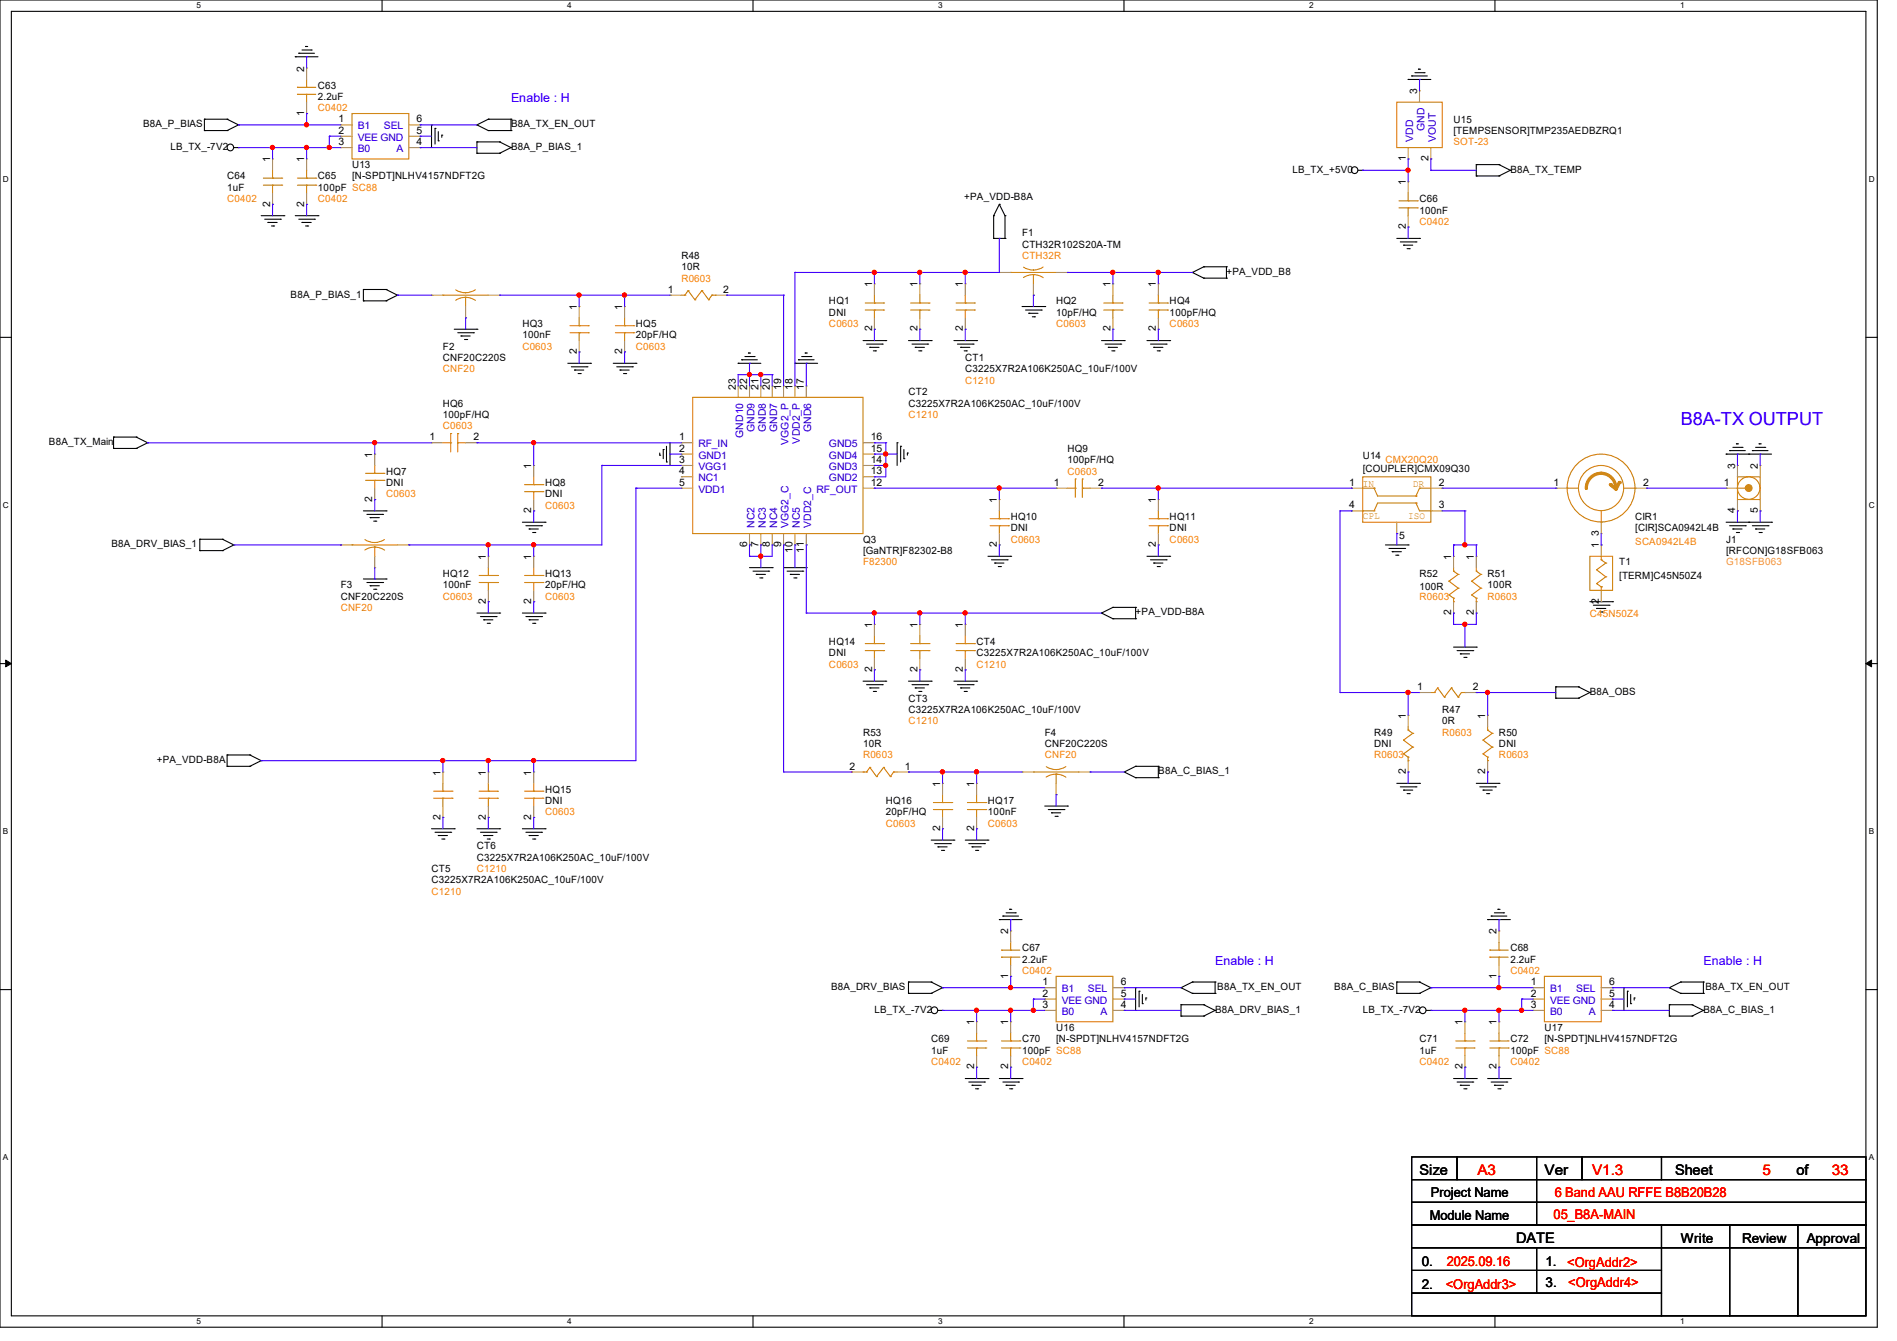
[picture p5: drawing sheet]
<svg xmlns="http://www.w3.org/2000/svg" width="297mm" height="210mm" viewBox="0 0 297 210" stroke-linecap="round" stroke-linejoin="round" font-family="sans-serif">
<defs><g id="words">
<text font-size="2.8" fill="#00f" x="263.1" y="66.5">B8A-TX OUTPUT</text>
<g font-size="2.3">
<text x="222.2" y="184">Size</text>
<text x="241.8" y="184">Ver</text>
<text x="262.3" y="184">Sheet</text>
<text x="281.3" y="184">of</text>
<text x="237.4" y="194.6">DATE</text>
</g>
<g font-size="2.3" fill="#f00">
<text x="231.3" y="184">A3</text>
<text x="249.3" y="184">V1.3</text>
<text x="275.9" y="184">5</text>
<text x="286.8" y="184">33</text>
</g>
<g font-size="2.1">
<text x="223.9" y="191.1">Module Name</text>
<text x="224" y="187.4">Project Name</text>
<text x="263.1" y="194.7">Write</text>
<text x="272.7" y="194.7">Review</text>
<text x="282.9" y="194.7">Approval</text>
<text x="222.6" y="198.2">0.</text>
<text x="222.6" y="201.8">2.</text>
<text x="242" y="198.2">1.</text>
<text x="242" y="201.6">3.</text>
</g>
<g font-size="2.1" fill="#f00">
<text x="243.2" y="191">05_B8A-MAIN</text>
<text x="243.4" y="187.4">6 Band AAU RFFE B8B20B28</text>
<text x="226.4" y="201.8">&lt;OrgAddr3&gt;</text>
<text x="226.5" y="198.2">2025.09.16</text>
<text x="245.4" y="198.4">&lt;OrgAddr2&gt;</text>
<text x="245.5" y="201.6">&lt;OrgAddr4&gt;</text>
</g>
<g font-size="1.9" fill="#00f">
<text x="80" y="16">Enable : H</text>
<text x="190.2" y="151.1">Enable : H</text>
<text x="266.7" y="151.1">Enable : H</text>
</g>
<g font-size="1.6">
<text x="47.6" y="11.2" transform="rotate(-90 47.6 11.2)">2</text>
<text x="49.8" y="13.9">C63</text>
<text x="49.8" y="15.7">2.2uF</text>
<text x="221.9" y="14.8" transform="rotate(-90 221.9 14.8)">3</text>
<text x="22.4" y="19.9">B8A_P_BIAS</text>
<text x="26.7" y="23.5">LB_TX_-7V2</text>
<text x="47.6" y="18.1" transform="rotate(-90 47.6 18.1)">1</text>
<text x="53" y="19.2">1</text>
<text x="53" y="21">2</text>
<text x="53" y="22.7">3</text>
<text x="65.2" y="22.7">4</text>
<text x="65.2" y="21">5</text>
<text x="65.2" y="19.2">6</text>
<text x="80" y="19.9">B8A_TX_EN_OUT</text>
<text x="80" y="23.5">B8A_P_BIAS_1</text>
<text x="227.6" y="19.2">U15</text>
<text x="227.6" y="21">[TEMPSENSOR]TMP235AEDBZRQ1</text>
<text x="35.6" y="28.1">C64</text>
<text x="35.6" y="29.9">1uF</text>
<text x="42.3" y="25.4" transform="rotate(-90 42.3 25.4)">1</text>
<text x="47.6" y="25.4" transform="rotate(-90 47.6 25.4)">1</text>
<text x="49.8" y="28.1">C65</text>
<text x="49.8" y="29.9">100pF SC88</text>
<text x="55.1" y="26.3">U13</text>
<text x="55.1" y="28.1">[N-SPDT]NLHV4157NDFT2G</text>
<text x="202.4" y="27.1">LB_TX_+5V0</text>
<text x="220.1" y="29" transform="rotate(-90 220.1 29)">1</text>
<text x="220.1" y="25.2" transform="rotate(-90 220.1 25.2)">1</text>
<text x="223.7" y="25.2" transform="rotate(-90 223.7 25.2)">2</text>
<text x="236.5" y="27.1">B8A_TX_TEMP</text>
<text x="42.3" y="32.3" transform="rotate(-90 42.3 32.3)">2</text>
<text x="47.6" y="32.3" transform="rotate(-90 47.6 32.3)">2</text>
<text x="151" y="31.3">+PA_VDD-B8A</text>
<text x="220.1" y="35.9" transform="rotate(-90 220.1 35.9)">2</text>
<text x="222.2" y="31.7">C66</text>
<text x="222.2" y="33.4">100nF</text>
<text x="106.7" y="40.6">R48</text>
<text x="160" y="37">F1</text>
<text x="160" y="38.8">CTH32R102S20A-TM</text>
<text x="45.5" y="46.6">B8A_P_BIAS_1</text>
<text x="104.6" y="45.8">1</text>
<text x="106.7" y="42.3">10R</text>
<text x="113.2" y="45.8">2</text>
<text x="129.8" y="47.7">HQ1</text>
<text x="136.5" y="45" transform="rotate(-90 136.5 45)">1</text>
<text x="143.6" y="45" transform="rotate(-90 143.6 45)">1</text>
<text x="150.8" y="45" transform="rotate(-90 150.8 45)">1</text>
<text x="165.4" y="47.7">HQ2</text>
<text x="173.9" y="45" transform="rotate(-90 173.9 45)">1</text>
<text x="181" y="45" transform="rotate(-90 181 45)">1</text>
<text x="183.1" y="47.7">HQ4</text>
<text x="192" y="43.1">+PA_VDD_B8</text>
<text x="81.8" y="51.2">HQ3</text>
<text x="81.8" y="53">100nF</text>
<text x="90.3" y="48.6" transform="rotate(-90 90.3 48.6)">1</text>
<text x="97.4" y="48.6" transform="rotate(-90 97.4 48.6)">1</text>
<text x="99.6" y="51.2">HQ5</text>
<text x="99.6" y="53">20pF/HQ</text>
<text x="129.8" y="49.4">DNI</text>
<text x="136.5" y="51.9" transform="rotate(-90 136.5 51.9)">2</text>
<text x="143.6" y="51.9" transform="rotate(-90 143.6 51.9)">2</text>
<text x="150.8" y="51.9" transform="rotate(-90 150.8 51.9)">2</text>
<text x="165.4" y="49.4">10pF/HQ</text>
<text x="173.9" y="51.9" transform="rotate(-90 173.9 51.9)">2</text>
<text x="181" y="51.9" transform="rotate(-90 181 51.9)">2</text>
<text x="183.1" y="49.4">100pF/HQ</text>
<text x="69.3" y="54.8">F2</text>
<text x="69.3" y="56.6">CNF20C220S</text>
<text x="90.3" y="55.5" transform="rotate(-90 90.3 55.5)">2</text>
<text x="97.4" y="55.5" transform="rotate(-90 97.4 55.5)">2</text>
<text x="151.1" y="56.6">CT1</text>
<text x="151.1" y="58.3">C3225X7R2A106K250AC_10uF/100V</text>
<text x="69.3" y="63.7">HQ6</text>
<text x="69.3" y="65.4">100pF/HQ</text>
<text x="115.2" y="61" transform="rotate(-90 115.2 61)">23</text>
<text x="117" y="61" transform="rotate(-90 117 61)">22</text>
<text x="118.7" y="61" transform="rotate(-90 118.7 61)">21</text>
<text x="120.5" y="61" transform="rotate(-90 120.5 61)">20</text>
<text x="122.3" y="61" transform="rotate(-90 122.3 61)">19</text>
<text x="124.1" y="61" transform="rotate(-90 124.1 61)">18</text>
<text x="125.9" y="61" transform="rotate(-90 125.9 61)">17</text>
<text x="142.2" y="61.9">CT2</text>
<text x="142.2" y="63.7">C3225X7R2A106K250AC_10uF/100V</text>
<text x="7.7" y="69.7">B8A_TX_Main</text>
<text x="58.3" y="71.7" transform="rotate(-90 58.3 71.7)">1</text>
<text x="67.2" y="69">1</text>
<text x="74.1" y="69">2</text>
<text x="106.3" y="69">1</text>
<text x="106.3" y="70.7">2</text>
<text x="136.4" y="70.7">15</text>
<text x="136.4" y="69">16</text>
<text x="167.1" y="70.8">HQ9</text>
<text x="213.4" y="71.8">U14</text>
<text x="60.5" y="74.3">HQ7</text>
<text x="60.5" y="76.1">DNI</text>
<text x="83.2" y="73.4" transform="rotate(-90 83.2 73.4)">1</text>
<text x="85.3" y="76.1">HQ8</text>
<text x="85.3" y="77.9">DNI</text>
<text x="106.3" y="72.5">3</text>
<text x="106.3" y="74.3">4</text>
<text x="106.3" y="76.1">5</text>
<text x="136.4" y="76.1">12</text>
<text x="136.4" y="74.3">13</text>
<text x="136.4" y="72.5">14</text>
<text x="165" y="76.1">1</text>
<text x="167.1" y="72.6">100pF/HQ</text>
<text x="171.9" y="76.1">2</text>
<text x="211.2" y="76.1">1</text>
<text x="213.4" y="74">[COUPLER]CMX09Q30</text>
<text x="225.3" y="76.1">2</text>
<text x="243.2" y="76.1">1</text>
<text x="257.3" y="76.1">2</text>
<text x="269.9" y="76.1">1</text>
<text x="271.7" y="73.4" transform="rotate(-90 271.7 73.4)">3</text>
<text x="275.2" y="73.4" transform="rotate(-90 275.2 73.4)">2</text>
<text x="58.3" y="78.6" transform="rotate(-90 58.3 78.6)">2</text>
<text x="83.2" y="80.3" transform="rotate(-90 83.2 80.3)">2</text>
<text x="156.1" y="78.8" transform="rotate(-90 156.1 78.8)">1</text>
<text x="158.2" y="81.4">HQ10</text>
<text x="158.2" y="83.2">DNI</text>
<text x="181" y="78.8" transform="rotate(-90 181 78.8)">1</text>
<text x="183.1" y="81.4">HQ11</text>
<text x="183.1" y="83.2">DNI</text>
<text x="211.2" y="79.6">4</text>
<text x="225.3" y="79.6">3</text>
<text x="250.3" y="83.9" transform="rotate(-90 250.3 83.9)">3</text>
<text x="256" y="81.4">CIR1</text>
<text x="256" y="83.2">[CIR]SCA0942L4B</text>
<text x="271.7" y="80.3" transform="rotate(-90 271.7 80.3)">4</text>
<text x="275.2" y="80.3" transform="rotate(-90 275.2 80.3)">5</text>
<text x="17.4" y="85.7">B8A_DRV_BIAS_1</text>
<text x="76.1" y="87.7" transform="rotate(-90 76.1 87.7)">1</text>
<text x="83.2" y="87.7" transform="rotate(-90 83.2 87.7)">1</text>
<text x="117" y="85.7" transform="rotate(-90 117 85.7)">6</text>
<text x="118.7" y="85.7" transform="rotate(-90 118.7 85.7)">7</text>
<text x="120.5" y="85.7" transform="rotate(-90 120.5 85.7)">8</text>
<text x="122.3" y="85.7" transform="rotate(-90 122.3 85.7)">9</text>
<text x="124.1" y="86.6" transform="rotate(-90 124.1 86.6)">10</text>
<text x="125.9" y="86.6" transform="rotate(-90 125.9 86.6)">11</text>
<text x="135.1" y="85">Q3</text>
<text x="135.1" y="86.8">[GaNTR]F82302-B8</text>
<text x="156.1" y="85.7" transform="rotate(-90 156.1 85.7)">2</text>
<text x="181" y="85.7" transform="rotate(-90 181 85.7)">2</text>
<text x="219.1" y="84.5">5</text>
<text x="227.2" y="87.7" transform="rotate(-90 227.2 87.7)">1</text>
<text x="230.8" y="87.7" transform="rotate(-90 230.8 87.7)">1</text>
<text x="250.3" y="85.9" transform="rotate(-90 250.3 85.9)">1</text>
<text x="253.5" y="88.6">T1</text>
<text x="270.3" y="85">J1</text>
<text x="270.3" y="86.8">[RFCON]G18SFB063</text>
<text x="53.3" y="92.1">F3</text>
<text x="53.3" y="93.9">CNF20C220S</text>
<text x="69.3" y="90.3">HQ12</text>
<text x="69.3" y="92.1">100nF</text>
<text x="76.1" y="94.6" transform="rotate(-90 76.1 94.6)">2</text>
<text x="83.2" y="94.6" transform="rotate(-90 83.2 94.6)">2</text>
<text x="85.3" y="90.3">HQ13</text>
<text x="85.3" y="92.1">20pF/HQ</text>
<text x="222.2" y="90.3">R52</text>
<text x="222.2" y="92.5">100R</text>
<text x="232.9" y="90.3">R51</text>
<text x="232.9" y="92.1">100R</text>
<text x="250.3" y="94.6" transform="rotate(-90 250.3 94.6)">2</text>
<text x="253.5" y="90.7">[TERM]C45N50Z4</text>
<text x="129.8" y="101">HQ14</text>
<text x="136.5" y="98.3" transform="rotate(-90 136.5 98.3)">1</text>
<text x="143.6" y="98.3" transform="rotate(-90 143.6 98.3)">1</text>
<text x="150.8" y="98.3" transform="rotate(-90 150.8 98.3)">1</text>
<text x="152.9" y="101">CT4</text>
<text x="177.8" y="96.4">+PA_VDD-B8A</text>
<text x="227.2" y="96.3" transform="rotate(-90 227.2 96.3)">2</text>
<text x="230.8" y="96.3" transform="rotate(-90 230.8 96.3)">2</text>
<text x="129.8" y="102.8">DNI</text>
<text x="136.5" y="105.2" transform="rotate(-90 136.5 105.2)">2</text>
<text x="143.6" y="105.2" transform="rotate(-90 143.6 105.2)">2</text>
<text x="150.8" y="105.2" transform="rotate(-90 150.8 105.2)">2</text>
<text x="152.9" y="102.8">C3225X7R2A106K250AC_10uF/100V</text>
<text x="142.2" y="109.9">CT3</text>
<text x="142.2" y="111.7">C3225X7R2A106K250AC_10uF/100V</text>
<text x="220.1" y="112.6" transform="rotate(-90 220.1 112.6)">1</text>
<text x="221.9" y="108.1">1</text>
<text x="225.8" y="111.7">R47</text>
<text x="225.8" y="113.5">0R</text>
<text x="230.6" y="108.1">2</text>
<text x="232.5" y="112.6" transform="rotate(-90 232.5 112.6)">1</text>
<text x="248.9" y="108.8">B8A_OBS</text>
<text x="24.6" y="119.5">+PA_VDD-B8A</text>
<text x="135.1" y="115.2">R53</text>
<text x="135.1" y="117">10R</text>
<text x="163.6" y="115.2">F4</text>
<text x="163.6" y="117">CNF20C220S</text>
<text x="215.1" y="115.2">R49</text>
<text x="215.1" y="117">DNI</text>
<text x="234.7" y="115.2">R50</text>
<text x="234.7" y="117">DNI</text>
<text x="69" y="121.5" transform="rotate(-90 69 121.5)">1</text>
<text x="76.1" y="121.5" transform="rotate(-90 76.1 121.5)">1</text>
<text x="83.2" y="121.5" transform="rotate(-90 83.2 121.5)">1</text>
<text x="85.3" y="124.1">HQ15</text>
<text x="85.3" y="125.9">DNI</text>
<text x="133" y="120.5">2</text>
<text x="138.7" y="125.9">HQ16</text>
<text x="141.7" y="120.5">1</text>
<text x="147.2" y="123.2" transform="rotate(-90 147.2 123.2)">1</text>
<text x="152.5" y="123.2" transform="rotate(-90 152.5 123.2)">1</text>
<text x="154.7" y="125.9">HQ17</text>
<text x="181.4" y="121.3">B8A_C_BIAS_1</text>
<text x="220.1" y="121.2" transform="rotate(-90 220.1 121.2)">2</text>
<text x="232.5" y="121.2" transform="rotate(-90 232.5 121.2)">2</text>
<text x="69" y="128.4" transform="rotate(-90 69 128.4)">2</text>
<text x="76.1" y="128.4" transform="rotate(-90 76.1 128.4)">2</text>
<text x="83.2" y="128.4" transform="rotate(-90 83.2 128.4)">2</text>
<text x="138.7" y="127.7">20pF/HQ</text>
<text x="147.2" y="130.1" transform="rotate(-90 147.2 130.1)">2</text>
<text x="152.5" y="130.1" transform="rotate(-90 152.5 130.1)">2</text>
<text x="154.7" y="127.7">100nF</text>
<text x="67.6" y="136.6">CT5</text>
<text x="74.7" y="133">CT6</text>
<text x="74.7" y="134.8">C3225X7R2A106K250AC_10uF/100V</text>
<text x="67.6" y="138.3">C3225X7R2A106K250AC_10uF/100V</text>
<text x="157.9" y="146.3" transform="rotate(-90 157.9 146.3)">2</text>
<text x="160" y="149">C67</text>
<text x="234.3" y="146.3" transform="rotate(-90 234.3 146.3)">2</text>
<text x="236.5" y="149">C68</text>
<text x="130.1" y="155.1">B8A_DRV_BIAS</text>
<text x="157.9" y="153.2" transform="rotate(-90 157.9 153.2)">1</text>
<text x="160" y="150.8">2.2uF</text>
<text x="163.2" y="154.3">1</text>
<text x="175.5" y="154.3">6</text>
<text x="190.6" y="155.1">B8A_TX_EN_OUT</text>
<text x="208.9" y="155.1">B8A_C_BIAS</text>
<text x="234.3" y="153.2" transform="rotate(-90 234.3 153.2)">1</text>
<text x="236.5" y="150.8">2.2uF</text>
<text x="239.7" y="154.3">1</text>
<text x="251.9" y="154.3">6</text>
<text x="267" y="155.1">B8A_TX_EN_OUT</text>
<text x="136.9" y="158.6">LB_TX_-7V2</text>
<text x="152.5" y="160.6" transform="rotate(-90 152.5 160.6)">1</text>
<text x="157.9" y="160.6" transform="rotate(-90 157.9 160.6)">1</text>
<text x="163.2" y="156.1">2</text>
<text x="163.2" y="157.9">3</text>
<text x="165.4" y="161.5">U16</text>
<text x="175.5" y="157.9">4</text>
<text x="175.5" y="156.1">5</text>
<text x="190.2" y="158.6">B8A_DRV_BIAS_1</text>
<text x="213.4" y="158.6">LB_TX_-7V2</text>
<text x="229" y="160.6" transform="rotate(-90 229 160.6)">1</text>
<text x="234.3" y="160.6" transform="rotate(-90 234.3 160.6)">1</text>
<text x="239.7" y="156.1">2</text>
<text x="239.7" y="157.9">3</text>
<text x="241.8" y="161.5">U17</text>
<text x="251.9" y="157.9">4</text>
<text x="251.9" y="156.1">5</text>
<text x="266.7" y="158.6">B8A_C_BIAS_1</text>
<text x="145.8" y="163.2">C69</text>
<text x="145.8" y="165">1uF</text>
<text x="152.5" y="167.5" transform="rotate(-90 152.5 167.5)">2</text>
<text x="157.9" y="167.5" transform="rotate(-90 157.9 167.5)">2</text>
<text x="160" y="163.2">C70</text>
<text x="160" y="165">100pF SC88</text>
<text x="165.4" y="163.2">[N-SPDT]NLHV4157NDFT2G</text>
<text x="222.2" y="163.2">C71</text>
<text x="222.2" y="165">1uF</text>
<text x="229" y="167.5" transform="rotate(-90 229 167.5)">2</text>
<text x="234.3" y="167.5" transform="rotate(-90 234.3 167.5)">2</text>
<text x="236.5" y="163.2">C72</text>
<text x="236.5" y="165">100pF SC88</text>
<text x="241.8" y="163.2">[N-SPDT]NLHV4157NDFT2G</text>
</g>
<g font-size="1.6" fill="#ff8000">
<text x="49.8" y="17.4">C0402</text>
<text x="227.6" y="22.8">SOT-23</text>
<text x="35.6" y="31.7">C0402</text>
<text x="49.8" y="31.7">C0402</text>
<text x="222.2" y="35.2">C0402</text>
<text x="160" y="40.6">CTH32R</text>
<text x="106.7" y="44.1">R0603</text>
<text x="129.8" y="51.2">C0603</text>
<text x="165.4" y="51.2">C0603</text>
<text x="183.1" y="51.2">C0603</text>
<text x="69.3" y="58.3">CNF20</text>
<text x="81.8" y="54.8">C0603</text>
<text x="99.6" y="54.8">C0603</text>
<text x="142.2" y="65.4">C1210</text>
<text x="151.1" y="60.1">C1210</text>
<text x="69.3" y="67.2">C0603</text>
<text x="60.5" y="77.9">C0603</text>
<text x="167.1" y="74.3">C0603</text>
<text x="216.9" y="72.6">CMX20Q20</text>
<text x="85.3" y="79.7">C0603</text>
<text x="135.1" y="88.6">F82300</text>
<text x="158.2" y="85">C0603</text>
<text x="183.1" y="85">C0603</text>
<text x="256" y="85.3">SCA0942L4B</text>
<text x="53.3" y="95.7">CNF20</text>
<text x="69.3" y="93.9">C0603</text>
<text x="85.3" y="93.9">C0603</text>
<text x="222.2" y="93.9">R0603</text>
<text x="232.9" y="93.9">R0603</text>
<text x="248.9" y="96.6">C45N50Z4</text>
<text x="129.8" y="104.6">C0603</text>
<text x="152.9" y="104.6">C1210</text>
<text x="142.2" y="113.5">C1210</text>
<text x="135.1" y="118.8">R0603</text>
<text x="163.6" y="118.8">CNF20</text>
<text x="215.1" y="118.8">R0603</text>
<text x="225.8" y="115.2">R0603</text>
<text x="234.7" y="118.8">R0603</text>
<text x="85.3" y="127.7">C0603</text>
<text x="138.7" y="129.5">C0603</text>
<text x="154.7" y="129.5">C0603</text>
<text x="74.7" y="136.6">C1210</text>
<text x="67.6" y="140.1">C1210</text>
<text x="160" y="152.6">C0402</text>
<text x="236.5" y="152.6">C0402</text>
<text x="145.8" y="166.8">C0402</text>
<text x="160" y="166.8">C0402</text>
<text x="222.2" y="166.8">C0402</text>
<text x="236.5" y="166.8">C0402</text>
</g>
<g font-size="1.6" fill="#00c">
<text x="56" y="20.3">B1</text>
<text x="56" y="22.1">VEE GND</text>
<text x="56" y="23.8">B0</text>
<text x="60.1" y="20.3">SEL</text>
<text x="62.1" y="23.8">A</text>
<text x="221.2" y="22.2" transform="rotate(-90 221.2 22.2)">VDD</text>
<text x="223" y="20.5" transform="rotate(-90 223 20.5)">GND</text>
<text x="224.8" y="22.2" transform="rotate(-90 224.8 22.2)">VOUT</text>
<text x="109.3" y="70.1">RF_IN</text>
<text x="109.3" y="71.8">GND1</text>
<text x="116.3" y="68.5" transform="rotate(-90 116.3 68.5)">GND10</text>
<text x="118.1" y="67.6" transform="rotate(-90 118.1 67.6)">GND9</text>
<text x="119.9" y="67.6" transform="rotate(-90 119.9 67.6)">GND8</text>
<text x="121.7" y="67.6" transform="rotate(-90 121.7 67.6)">GND7</text>
<text x="123.4" y="69.6" transform="rotate(-90 123.4 69.6)">VGG2_P</text>
<text x="125.2" y="69.5" transform="rotate(-90 125.2 69.5)">VDD2_P</text>
<text x="127" y="67.6" transform="rotate(-90 127 67.6)">GND6</text>
<text x="129.8" y="71.8">GND4</text>
<text x="129.8" y="70.1">GND5</text>
<text x="109.3" y="73.6">VGG1</text>
<text x="109.3" y="75.4">NC1</text>
<text x="109.3" y="77.2">VDD1</text>
<text x="127.8" y="77.2">RF_OUT</text>
<text x="129.8" y="75.4">GND2</text>
<text x="129.8" y="73.6">GND3</text>
<text x="118.1" y="82.7" transform="rotate(-90 118.1 82.7)">NC2</text>
<text x="119.9" y="82.7" transform="rotate(-90 119.9 82.7)">NC3</text>
<text x="121.7" y="82.7" transform="rotate(-90 121.7 82.7)">NC4</text>
<text x="123.4" y="82.7" transform="rotate(-90 123.4 82.7)">VGG2_C</text>
<text x="125.2" y="82.7" transform="rotate(-90 125.2 82.7)">NC5</text>
<text x="127" y="82.7" transform="rotate(-90 127 82.7)">VDD2_C</text>
<text x="166.2" y="155.4">B1</text>
<text x="170.3" y="155.4">SEL</text>
<text x="242.7" y="155.4">B1</text>
<text x="246.8" y="155.4">SEL</text>
<text x="166.2" y="157.2">VEE GND</text>
<text x="166.2" y="159">B0</text>
<text x="172.3" y="159">A</text>
<text x="242.7" y="157.2">VEE GND</text>
<text x="242.7" y="159">B0</text>
<text x="248.7" y="159">A</text>
</g>
<g font-size="1.6" fill="#cc8006">
<text x="213.4" y="76.2">IN</text>
<text x="221.2" y="76.2">DR</text>
<text x="213.4" y="81.2">CPL</text>
<text x="220.5" y="81.2">ISO</text>
</g>
<text font-size="1.6" fill="#ff8040" x="270.3" y="88.6">G18SFB063</text>
<g font-size="1.3">
<text x="30.8" y="1.3">5</text>
<text x="88.8" y="1.3">4</text>
<text x="146.9" y="1.3">3</text>
<text x="205" y="1.3">2</text>
<text x="263.1" y="1.3">1</text>
<text x=".5" y="28.4">D</text>
<text x="292.6" y="28.4">D</text>
<text x=".5" y="79.5">C</text>
<text x="292.6" y="79.5">C</text>
<text x=".5" y="130.6">B</text>
<text x="292.6" y="130.6">B</text>
<text x=".5" y="181.7">A</text>
<text x="292.6" y="181.7">A</text>
<text x="30.8" y="207.4">5</text>
<text x="88.8" y="207.4">4</text>
<text x="146.9" y="207.4">3</text>
<text x="205" y="207.4">2</text>
<text x="263.1" y="207.4">1</text>
</g>
</g></defs>
<path d="M0 0h293.9v207.9h-293.9zM1.8 1.8h290.3v204.3h-290.3z" fill="none" stroke="#000" stroke-width=".17"/>
<g fill="#fff">
<path d="M30.8 .2h.7v1.4h-.7z"/>
<path d="M30.8 206.2h.7v1.4h-.7z"/>
</g>
<path d="M59.8 0v1.8M59.8 206.1v1.8" fill="none" stroke="#000" stroke-width=".17"/>
<g fill="#fff">
<path d="M88.8 .2h.7v1.4h-.7z"/>
<path d="M88.8 206.2h.7v1.4h-.7z"/>
</g>
<path d="M117.9 0v1.8M117.9 206.1v1.8" fill="none" stroke="#000" stroke-width=".17"/>
<g fill="#fff">
<path d="M146.9 .2h.7v1.4h-.7z"/>
<path d="M146.9 206.2h.7v1.4h-.7z"/>
</g>
<path d="M176 0v1.8M176 206.1v1.8" fill="none" stroke="#000" stroke-width=".17"/>
<g fill="#fff">
<path d="M205 .2h.7v1.4h-.7z"/>
<path d="M205 206.2h.7v1.4h-.7z"/>
</g>
<path d="M234.1 0v1.8M234.1 206.1v1.8" fill="none" stroke="#000" stroke-width=".17"/>
<g fill="#fff">
<path d="M263.1 .2h.6v1.4h-.6z"/>
<path d="M263.1 206.2h.6v1.4h-.6z"/>
<path d="M.5 27.3h.9v1.4h-.9z"/>
<path d="M292.6 27.3h.9v1.4h-.9z"/>
<path d="M.5 78.4h.9v1.4h-.9z"/>
<path d="M292.6 78.4h.9v1.4h-.9z"/>
</g>
<path d="M0 52.8h1.8M292.1 52.8h1.8" fill="none" stroke="#000" stroke-width=".17"/>
<g fill="#fff">
<path d="M.5 129.5h.8v1.4h-.8z"/>
<path d="M292.6 129.5h.8v1.4h-.8z"/>
</g>
<path d="M0 103.9h1.8M292.1 103.9h1.8" fill="none" stroke="#000" stroke-width=".17"/>
<path d="M.9 103.4l.9 .5-.9 .5zM292.1 103.9l.9-.5v1z" fill="#000" stroke="#000" stroke-width=".16"/>
<g fill="#fff">
<path d="M.5 180.5h.8v1.4h-.8z"/>
<path d="M292.6 180.5h.8v1.4h-.8z"/>
</g>
<g fill="none" stroke="#000" stroke-width=".17">
<path d="M32 18.7h.1M32 18.7v1.7M32 18.7h3.6M35.6 18.7h.1M35.6 18.7l1.7 .9M37.3 19.6h.1M37.3 19.6l-1.7 .8M46.2 8.9h.1M46.2 8.9h3.6M46.8 8.3h.1M46.8 8.3h2.4M47.3 7.8h1.4"/>
<path d="M47.8 7.3h.1M47.8 7.3h.4M48.7 7.8h.1M67.6 19.6h.1M67.6 19.6v3.5M74.7 19.6h.1M74.7 19.6l1.8 .8M76.5 18.7h.1M76.5 18.7h3.5M76.5 18.7l-1.8 .9M80 18.7h.1M80 18.7v1.7"/>
<path d="M220.5 12.4h.1M220.5 12.4h3.5M221 11.9h.1M221 11.9h2.5M221.5 11.4h1.5M222.1 10.8h.1M222.1 10.8h.3M223 11.4h.1M32 20.4h.1M32 20.4h3.6M35.6 20.4h.1M36.6 23.1h.7"/>
<path d="M37.3 23.1h.1M40.9 33.8h3.5M41.4 34.3h2.5M42 34.8h.1M42 34.8h1.4M42.5 35.4h.3M42.8 35.4h.1M43.9 34.3h.1M44.4 33.8h.1M46.2 33.8h3.6M46.8 34.3h2.4M47.3 34.8h.1"/>
<path d="M47.3 34.8h1.4M47.8 35.4h.4M48.2 35.4h.1M49.2 34.3h.1M49.8 33.8h.1M68.1 20.1h.1M68.1 20.1v2.5M68.6 22.1h.1M68.6 20.6v1.5M69.2 21.2h.1M69.2 21.2v.3M74.7 24h.1"/>
<path d="M74.7 22.2h.1M74.7 22.2h3.5M74.7 24h3.5M74.7 22.2v1.8M76.5 20.4h.1M76.5 20.4h3.5M78.2 22.2h.1M78.2 24h.1M78.2 22.2l1.8 .9M80 20.4h.1M80 23.1h.1M80 23.1l-1.8 .9"/>
<path d="M155.6 33.8h.1M155.6 37.3h.1M155.6 33.8v3.5M155.6 37.3h1.8M156.5 32h.1M156.5 32l-.9 1.8M156.5 32l.9 1.8M157.4 33.8h.1M157.4 37.3h.1M157.4 33.8v3.5M212.6 26.7h.8M213.4 26.7h.1"/>
<path d="M218.7 37.3h3.5M219.2 37.9h2.5M219.8 38.4h.1M219.8 38.4h1.4M220.3 38.9h.3M220.6 38.9h.1M221.7 37.9h.1M222.2 37.3h.1M231.1 27.6h.1M231.1 25.8h.1M231.1 25.8h3.6M231.1 27.6h3.6"/>
<path d="M231.1 25.8v1.8M234.7 25.8h.1M234.7 27.6h.1M234.7 25.8l1.8 .9M236.5 26.7h.1M236.5 26.7l-1.8 .9M56.9 47.1h.1M56.9 45.3h.1M56.9 45.3h3.6M56.9 47.1h3.6M56.9 45.3v1.8M60.5 45.3h.1"/>
<path d="M60.5 47.1h.1M60.5 45.3l1.7 .9M62.2 46.2h.1M62.2 46.2l-1.7 .9M71.1 51.6h3.6M71.7 52.1h2.4M72.2 52.6h.1M72.2 52.6h1.4M72.7 53.2h.4M73.1 53.2h.1M74.1 52.1h.1M74.7 51.6h.1"/>
<path d="M88.9 56.9h3.6M89.5 57.4h2.4M90 58h.1M90 58h1.4M90.5 58.5h.3M90.8 58.5h.1M91.9 57.4h.1M92.5 56.9h.1M96 56.9h3.6M96.6 57.4h2.4M97.1 58h.1M97.1 58h1.4"/>
<path d="M97.6 58.5h.4M98 58.5h.1M99 57.4h.1M99.6 56.9h.1M115.6 56.9h.1M115.6 56.9h3.5M116.1 56.3h.1M116.1 56.3h2.5M116.6 55.8h1.5M117.2 55.3h.1M117.2 55.3h.3M118.1 55.8h.1"/>
<path d="M124.5 56.9h.1M124.5 56.9h3.5M125 56.3h.1M125 56.3h2.5M125.5 55.8h1.5M126.1 55.3h.1M126.1 55.3h.3M127 55.8h.1M135.1 53.3h3.6M135.7 53.9h2.4M136.2 54.4h.1M136.2 54.4h1.4"/>
<path d="M136.7 54.9h.4M137.1 54.9h.1M138.1 53.9h.1M138.7 53.3h.1M142.2 53.3h3.6M142.8 53.9h2.4M143.3 54.4h.1M143.3 54.4h1.4M143.8 54.9h.4M144.2 54.9h.1M145.2 53.9h.1M145.8 53.3h.1"/>
<path d="M149.4 53.3h3.5M149.9 53.9h2.5M150.4 54.4h.1M150.4 54.4h1.4M151 54.9h.3M151.3 54.9h.1M152.4 53.9h.1M152.9 53.3h.1M160 48h3.6M160.6 48.6h2.4M161.1 49.1h.1M161.1 49.1h1.4"/>
<path d="M161.6 49.6h.4M162 49.6h.1M163 48.6h.1M163.6 48h.1M172.5 53.3h3.5M173 53.9h2.5M173.5 54.4h.1M173.5 54.4h1.5M174.1 54.9h.3M174.4 54.9h.1M175.5 53.9h.1M176 53.3h.1"/>
<path d="M179.6 53.3h3.5M180.1 53.9h2.5M180.6 54.4h.1M180.6 54.4h1.5M181.2 54.9h.3M181.5 54.9h.1M182.6 53.9h.1M183.1 53.3h.1M186.7 42.7h.1M186.7 42.7l1.8 .9M188.5 43.6h.1M188.5 41.8h.1"/>
<path d="M188.5 43.6h3.5M188.5 41.8l-1.8 .9M188.5 41.8h3.5M192 41.8h.1M192 43.6h.1M192 41.8v1.8M17.8 70.2h.1M17.8 68.5h.1M17.8 68.5h3.5M17.8 70.2h3.5M17.8 68.5v1.7M21.3 68.5h.1"/>
<path d="M21.3 70.2h.1M21.3 68.5l1.8 .8M23.1 69.3h.1M23.1 69.3l-1.8 .9M103.3 71.3h.1M103.3 71v.3M103.8 70.4h.1M103.8 70.4v1.4M104.4 72.3h.1M104.4 69.9v2.4M104.9 72.9h.1M104.9 69.3v3.6"/>
<path d="M140.5 69.3h.1M140.5 69.3v3.6M141 69.9h.1M141 69.9v2.4M141.5 71.8h.1M141.5 70.4v1.4M142.1 71h.1M142.1 71v.3M270.3 71.1h.1M270.3 71.1h7.1M270.8 70.6h.1M270.8 70.6h2.5"/>
<path d="M271.3 70.1h1.5M271.9 69.5h.1M271.9 69.5h.3M272.8 70.1h.1M273.8 71.1h.1M274.4 70.6h.1M274.4 70.6h2.4M274.9 70.1h1.4M275.4 69.5h.1M275.4 69.5h.4M276.3 70.1h.1M31.3 86.2h.1"/>
<path d="M31.3 84.5h.1M31.3 84.5h3.5M31.3 86.2h3.5M31.3 84.5v1.7M34.8 84.5h.1M34.8 86.2h.1M34.8 84.5l1.8 .8M36.6 85.3h.1M36.6 85.3l-1.8 .9M56.9 80h3.6M56.9 90.7h3.6M57.4 80.6h2.5"/>
<path d="M57.4 91.2h2.5M58 81.1h.1M58 91.7h.1M58 81.1h1.4M58 91.7h1.4M58.5 81.6h.3M58.5 92.3h.3M58.8 81.6h.1M58.8 92.3h.1M59.9 80.6h.1M59.9 91.2h.1M60.5 80h.1"/>
<path d="M60.5 90.7h.1M74.7 96h3.5M75.2 96.6h2.5M75.7 97.1h.1M75.7 97.1h1.5M76.3 97.6h.3M76.6 97.6h.1M77.7 96.6h.1M78.2 96h.1M81.8 81.8h3.5M81.8 96h3.5M82.3 82.3h2.5"/>
<path d="M82.3 96.6h2.5M82.8 82.8h.1M82.8 97.1h.1M82.8 82.8h1.5M82.8 97.1h1.5M83.4 83.4h.3M83.4 97.6h.3M83.7 83.4h.1M83.7 97.6h.1M84.8 82.3h.1M84.8 96.6h.1M85.3 81.8h.1"/>
<path d="M85.3 96h.1M117.3 88.9h3.6M117.9 89.5h2.5M118.4 90h.1M118.4 90h1.4M119 90.5h.3M119.3 90.5h.1M120.4 89.5h.1M120.9 88.9h.1M122.7 88.9h3.5M123.2 89.5h2.5M123.7 90h.1"/>
<path d="M123.7 90h1.5M124.3 90.5h.3M124.6 90.5h.1M125.7 89.5h.1M126.2 88.9h.1M154.7 87.1h3.5M155.2 87.7h2.5M155.7 88.2h.1M155.7 88.2h1.5M156.3 88.7h.3M156.6 88.7h.1M157.7 87.7h.1"/>
<path d="M158.2 87.1h.1M172.5 96h.1M172.5 96l1.7 .9M174.2 96.9h.1M174.2 95.1h.1M174.2 96.9h3.6M174.2 95.1l-1.7 .9M174.2 95.1h3.6M177.8 95.1h.1M177.8 96.9h.1M177.8 95.1v1.8M179.6 87.1h3.5"/>
<path d="M180.1 87.7h2.5M180.6 88.2h.1M180.6 88.2h1.5M181.2 88.7h.3M181.5 88.7h.1M182.6 87.7h.1M183.1 87.1h.1M216.9 85.3h3.6M217.5 85.9h2.4M218 86.4h.1M218 86.4h1.4M218.5 87h.4"/>
<path d="M218.9 87h.1M219.9 85.9h.1M220.5 85.3h.1M248.9 94.2h3.6M249.5 94.8h2.4M250 95.3h.1M250 95.3h1.4M250.5 95.8h.4M250.9 95.8h.1M251.9 94.8h.1M252.5 94.2h.1M270.3 81.8h7.1"/>
<path d="M270.8 82.3h2.5M271.3 82.8h.1M271.3 82.8h1.5M271.9 83.4h.3M272.2 83.4h.1M273.3 82.3h.1M273.8 81.8h.1M274.4 82.3h2.4M274.9 82.8h.1M274.9 82.8h1.4M275.4 83.4h.4M275.8 83.4h.1"/>
<path d="M276.8 82.3h.1M277.4 81.8h.1M35.6 118.2h.1M35.6 118.2h3.5M35.6 118.2v1.8M39.1 118.2h.1M39.1 118.2l1.8 .9M40.9 119.1h.1M40.9 119.1l-1.8 .9M135.1 106.7h3.6M135.7 107.2h2.4M136.2 107.7h.1"/>
<path d="M136.2 107.7h1.4M136.7 108.3h.4M137.1 108.3h.1M138.1 107.2h.1M138.7 106.7h.1M142.2 106.7h3.6M142.8 107.2h2.4M143.3 107.7h.1M143.3 107.7h1.4M143.8 108.3h.4M144.2 108.3h.1M145.2 107.2h.1"/>
<path d="M145.8 106.7h.1M149.4 106.7h3.5M149.9 107.2h2.5M150.4 107.7h.1M150.4 107.7h1.4M151 108.3h.3M151.3 108.3h.1M152.4 107.2h.1M152.9 106.7h.1M227.6 101.3h3.5M228.1 101.9h2.5M228.6 102.4h.1"/>
<path d="M228.6 102.4h1.5M229.2 103h.3M229.5 103h.1M230.6 101.9h.1M231.1 101.3h.1M243.6 109.3h.1M243.6 107.6h.1M243.6 107.6h3.5M243.6 109.3h3.5M243.6 107.6v1.7M247.1 107.6h.1M247.1 109.3h.1"/>
<path d="M247.1 107.6l1.8 .9M248.9 108.5h.1M248.9 108.5l-1.8 .8M35.6 120h.1M35.6 120h3.5M39.1 120h.1M67.6 129.8h3.5M68.1 130.3h2.5M68.6 130.9h.1M68.6 130.9h1.5M69.2 131.4h.3M69.5 131.4h.1"/>
<path d="M70.6 130.3h.1M71.1 129.8h.1M74.7 129.8h3.5M75.2 130.3h2.5M75.7 130.9h.1M75.7 130.9h1.5M76.3 131.4h.3M76.6 131.4h.1M77.7 130.3h.1M78.2 129.8h.1M81.8 129.8h3.5M82.3 130.3h2.5"/>
<path d="M82.8 130.9h.1M82.8 130.9h1.5M83.4 131.4h.3M83.7 131.4h.1M84.8 130.3h.1M85.3 129.8h.1M145.8 131.6h3.6M146.3 132.1h2.5M146.9 132.6h.1M146.9 132.6h1.4M147.4 133.2h.3M147.7 133.2h.1"/>
<path d="M148.8 132.1h.1M149.4 131.6h.1M151.1 131.6h3.6M151.7 132.1h2.4M152.2 132.6h.1M152.2 132.6h1.4M152.7 133.2h.4M153.1 133.2h.1M154.1 132.1h.1M154.7 131.6h.1M163.6 126.2h3.5M164.1 126.8h2.5"/>
<path d="M164.6 127.3h.1M164.6 127.3h1.5M165.2 127.8h.3M165.5 127.8h.1M166.6 126.8h.1M167.1 126.2h.1M176 120.9h.1M176 120.9l1.8 .9M177.8 121.8h.1M177.8 120h.1M177.8 120h3.6M177.8 121.8h3.6"/>
<path d="M177.8 120l-1.8 .9M181.4 120h.1M181.4 121.8h.1M181.4 120v1.8M218.7 122.7h3.5M219.2 123.2h2.5M219.8 123.7h.1M219.8 123.7h1.4M220.3 124.3h.3M220.6 124.3h.1M221.7 123.2h.1M222.2 122.7h.1"/>
<path d="M231.1 122.7h3.6M231.7 123.2h2.4M232.2 123.7h.1M232.2 123.7h1.4M232.7 124.3h.4M233.1 124.3h.1M234.1 123.2h.1M234.7 122.7h.1M0 155h1.8M142.2 155.6h.1M142.2 153.8h.1M142.2 155.6h3.6"/>
<path d="M142.2 153.8v1.8M142.2 153.8h3.6M145.8 155.6h.1M145.8 153.8h.1M145.8 153.8l1.8 .9M146.9 158.2h.7M147.6 154.7h.1M147.6 158.2h.1M147.6 154.7l-1.8 .9M156.5 144h.1M156.5 144h3.5M157 143.5h.1"/>
<path d="M157 143.5h2.5M157.5 143h1.5M158.1 142.4h.1M158.1 142.4h.3M159 143h.1M177.8 154.7h.1M177.8 154.7v3.5M178.4 155.2h.1M178.4 155.2v2.5M178.9 157.2h.1M178.9 155.7v1.5M179.4 156.3h.1"/>
<path d="M179.4 156.3v.3M184.9 154.7h.1M184.9 159.1h.1M184.9 157.4h.1M184.9 154.7l1.8 .9M184.9 157.4h3.6M184.9 159.1h3.6M184.9 157.4v1.7M186.7 155.6h.1M186.7 153.8h.1M186.7 155.6h3.5M186.7 153.8h3.5"/>
<path d="M186.7 153.8l-1.8 .9M188.5 157.4h.1M188.5 159.1h.1M188.5 157.4l1.7 .8M190.2 153.8h.1M190.2 155.6h.1M190.2 158.2h.1M190.2 153.8v1.8M190.2 158.2l-1.7 .9M218.7 155.6h.1M218.7 153.8h.1M218.7 155.6h3.5"/>
<path d="M218.7 153.8h3.5M218.7 153.8v1.8M222.2 155.6h.1M222.2 153.8h.1M222.2 153.8l1.8 .9M223.3 158.2h.7M224 154.7h.1M224 158.2h.1M224 154.7l-1.8 .9M232.9 144h.1M232.9 144h3.6M233.5 143.5h.1"/>
<path d="M233.5 143.5h2.4M234 143h1.4M234.5 142.4h.1M234.5 142.4h.4M235.4 143h.1M254.3 154.7h.1M254.3 154.7v3.5M254.8 155.2h.1M254.8 155.2v2.5M255.3 157.2h.1M255.3 155.7v1.5M255.9 156.3h.1"/>
<path d="M255.9 156.3v.3M261.4 154.7h.1M261.4 159.1h.1M261.4 157.4h.1M261.4 154.7l1.7 .9M261.4 157.4h3.5M261.4 159.1h3.5M261.4 157.4v1.7M263.1 155.6h.1M263.1 153.8h.1M263.1 155.6h3.6M263.1 153.8h3.6"/>
<path d="M263.1 153.8l-1.7 .9M264.9 157.4h.1M264.9 159.1h.1M264.9 157.4l1.8 .8M266.7 153.8h.1M266.7 155.6h.1M266.7 158.2h.1M266.7 153.8v1.8M266.7 158.2l-1.8 .9M292.1 155h1.8M151.1 168.9h3.6M151.7 169.5h2.4"/>
<path d="M152.2 170h.1M152.2 170h1.4M152.7 170.5h.4M153.1 170.5h.1M154.1 169.5h.1M154.7 168.9h.1M156.5 168.9h3.5M157 169.5h2.5M157.5 170h.1M157.5 170h1.5M158.1 170.5h.3M158.4 170.5h.1"/>
<path d="M159.5 169.5h.1M160 168.9h.1M227.6 168.9h3.5M228.1 169.5h2.5M228.6 170h.1M228.6 170h1.5M229.2 170.5h.3M229.5 170.5h.1M230.6 169.5h.1M231.1 168.9h.1M232.9 168.9h3.6M233.5 169.5h2.4"/>
<path d="M234 170h.1M234 170h1.4M234.5 170.5h.4M234.9 170.5h.1M235.9 169.5h.1M236.5 168.9h.1M221 188.3h19.6v3.6h-19.6zM221 195.4h19.6v3.6h-19.6zM221 181.2h7.1v3.5h-7.1zM221 191.9h39.1v3.5h-39.1zM221 184.7h19.6v3.6h-19.6zM221 199h19.6v3.5h-19.6z"/>
<path d="M228.1 181.2h12.5v3.5h-12.5zM240.6 188.3h51.5v3.6h-51.5zM240.6 195.4h19.5v3.6h-19.5zM240.6 181.2h7.1v3.5h-7.1zM240.6 184.7h51.5v3.6h-51.5zM240.6 199h19.5v3.5h-19.5zM247.7 181.2h12.4v3.5h-12.4zM260.1 195.4h10.7v10.7h-10.7zM260.1 191.9h10.7v3.5h-10.7zM260.1 181.2h32v3.5h-32zM270.8 195.4h10.7v10.7h-10.7zM270.8 191.9h10.7v3.5h-10.7z"/>
<path d="M281.5 195.4h10.6v10.7h-10.6zM281.5 191.9h10.6v3.5h-10.6zM221 202.5h39.1v3.6h-39.1z"/>
<circle cx="36.1" cy="23.1" r=".52"/>
<circle cx="212.1" cy="26.6" r=".52"/>
<circle cx="146.3" cy="158.2" r=".52"/>
<circle cx="222.7" cy="158.2" r=".52"/>
</g>
<g fill="none" stroke="#cc8006" stroke-width=".17">
<path d="M46.6 13.7h.1M46.6 14.8h.1M46.6 13.7h2.8M46.6 14.8h2.8M48 14.8h.1M48 13.7h.1M48 12.4v1.3M48 14.8v1.2M218.7 16h7.1v7.1h-7.1zM41.2 29h2.9M41.2 27.9h2.9M42.7 27.9h.1"/>
<path d="M42.7 29h.1M42.7 26.7v1.2M42.7 29v1.2M44.1 29h.1M44.1 27.9h.1M46.6 29h2.8M46.6 27.9h2.8M48 27.9h.1M48 29h.1M48 26.7v1.2M48 29v1.2M49.4 29h.1"/>
<path d="M49.4 27.9h.1M219 32.6h2.9M219 31.5h2.9M220.5 31.5h.1M220.5 32.6h.1M220.5 30.2v1.3M220.5 32.6v1.2M221.9 32.6h.1M221.9 31.5h.1M69.3 46.2h.1M69.3 46.2h7.2M72.9 46.6h.1"/>
<path d="M72.9 46.6a2.79 2.79 0 0 0-1.6 .4M72.9 46.6a2.79 2.79 0 0 1 1.5 .4M72.9 46.6v1.4M74.4 45.4l-.7 .3-.8 .1-.8-.1-.7-.3M89.2 52.1h2.9M89.2 51h2.9M90.7 51h.1M90.7 52.1h.1M90.7 49.8v1.2M90.7 52.1v1.2M92.1 52.1h.1M92.1 51h.1"/>
<path d="M96.4 52.1h2.8M96.4 51h2.8M97.8 51h.1M97.8 52.1h.1M97.8 49.8v1.2M97.8 52.1v1.2M99.2 52.1h.1M99.2 51h.1M106.7 46.2h.5M107.2 46.2h.1M107.7 45.5h.1M107.7 45.5l-.5 .7"/>
<path d="M107.7 45.5l1.1 1.4M108.8 46.9h.1M109.9 45.5h.1M109.9 45.5l-1.1 1.4M109.9 45.5l1.1 1.4M111 46.9h.1M111.5 46.2h.1M111.5 46.2h.5M111.5 46.2l-.5 .7M112 46.2h.1M142.6 48.6h2.9M142.6 47.5h2.9"/>
<path d="M144 47.5h.1M144 48.6h.1M144 46.2v1.3M144 48.6v1.2M145.5 48.6h.1M145.5 47.5h.1M158.2 42.7h.1M158.2 42.7h7.2M161.8 43h.1M161.8 43a2.79 2.79 0 0 0-1.6 .5M161.8 43a2.79 2.79 0 0 1 1.5 .5M161.8 43v1.4"/>
<path d="M163.3 41.8l-.7 .4-.8 .1-.8-.1-.7-.4M172.8 48.6h2.9M172.8 47.5h2.9M174.2 47.5h.1M174.2 48.6h.1M174.2 46.2v1.3M174.2 48.6v1.2M175.7 48.6h.1M175.7 47.5h.1M69.3 69.3h1.3M70.6 69.3h.1M70.6 67.9h.1"/>
<path d="M70.6 67.9v2.9M71.7 67.9h.1M71.7 69.3h.1M71.7 67.9v2.9M71.7 69.3h1.2M82.1 77h2.9M82.1 75.9h2.9M83.6 75.9h.1M83.6 77h.1M83.6 74.7v1.2M83.6 77v1.2M85 77h.1"/>
<path d="M85 75.9h.1M108.5 62.2h26.6v21.4h-26.6zM167.1 76.5h1.3M168.4 76.5h.1M168.4 75h.1M168.4 75v2.9M169.5 75h.1M169.5 76.5h.1M169.5 76.5h1.2M169.5 75v2.9M213.4 74.7h10.6v7.1h-10.6zM213.4 76.5h1.7"/>
<path d="M215.1 76.5h.1M215.1 76.5l.6 1.2h6M221.7 77.7h.1M221.7 78.8h.1M221.7 78.8l.5 1.2h1.8M221.7 78.8h-6l-.6 1.2M222.2 76.5h.1M222.2 76.5h1.8M222.2 76.5l-.5 1.2M245.4 76.5h.1M245.4 76.5h1.7M254.3 76.5h1.7"/>
<path d="M256 76.5h.1M272 74.7h3.6v3.5h-3.6zM272 76.5h1.3M273.3 76.5h.1M55.1 85.3h.1M55.1 85.3h7.1M58.7 85.7h.1M58.7 85.7a2.79 2.79 0 0 0-1.6 .4M58.7 85.7a2.79 2.79 0 0 1 1.5 .5M58.7 85.7v1.4M60.2 84.5l-.7 .3-.8 .2-.8-.2-.8-.3M82.1 91.2h2.9"/>
<path d="M82.1 90.1h2.9M83.6 90.1h.1M83.6 91.2h.1M83.6 88.9v1.2M83.6 91.2v1.3M85 91.2h.1M85 90.1h.1M136.9 99.6v1.2M144 99.6v1.2M151.1 99.6v1.2M155 82.3h2.9M155 81.2h2.9"/>
<path d="M156.5 81.2h.1M156.5 82.3h.1M156.5 80v1.2M156.5 82.3v1.3M157.9 82.3h.1M157.9 81.2h.1M179.9 82.3h2.9M179.9 81.2h2.9M181.4 81.2h.1M181.4 82.3h.1M181.4 80v1.2M181.4 82.3v1.3"/>
<path d="M182.8 82.3h.1M182.8 81.2h.1M213.4 80h.1M213.4 80h1.7M215.1 80h.1M224 80h.1M226.9 91h.1M226.9 93.2h.1M226.9 91l1.4 1.1M226.9 93.2l.7 .5M227.6 89.5h.1M227.6 93.7h.1"/>
<path d="M227.6 94.2h.1M227.6 88.9v.6M227.6 93.7v.5M227.6 89.5l.7 .5M228.3 90h.1M228.3 92.1h.1M228.3 90l-1.4 1M228.3 92.1l-1.4 1.1M230.4 91h.1M230.4 93.2h.1M230.4 91l1.5 1.1M230.4 93.2l.7 .5"/>
<path d="M231.1 89.5h.1M231.1 93.7h.1M231.1 94.2h.1M231.1 88.9v.6M231.1 93.7v.5M231.1 89.5l.8 .5M231.9 90h.1M231.9 92.1h.1M231.9 90l-1.5 1M231.9 92.1l-1.5 1.1M250.7 81.8h.1M250.7 80v1.8"/>
<path d="M135.5 101.9h2.8M135.5 100.8h2.8M136.9 100.8h.1M136.9 101.9h.1M136.9 101.9v1.2M138.3 101.9h.1M138.3 100.8h.1M142.6 101.9h2.9M142.6 100.8h2.9M144 100.8h.1M144 101.9h.1M144 101.9v1.2"/>
<path d="M145.5 101.9h.1M145.5 100.8h.1M149.7 101.9h2.9M149.7 100.8h2.9M151.1 100.8h.1M151.1 101.9h.1M151.1 101.9v1.2M152.6 101.9h.1M152.6 100.8h.1M219.8 115.9h.1M219.8 118.1h.1M219.8 115.9l1.4 1.1"/>
<path d="M219.8 118.1l.7 .5M220.5 114.3h.1M220.5 118.6h.1M220.5 119.1h.1M220.5 113.8v.5M220.5 118.6v.5M220.5 114.3l.7 .6M221.2 114.9h.1M221.2 117h.1M221.2 114.9l-1.4 1M221.2 117l-1.4 1.1M224 108.5h.6"/>
<path d="M224.6 108.5h.1M225.1 107.7h.1M225.1 107.7l-.5 .8M225.1 107.7l1 1.5M226.1 109.2h.1M227.2 107.7h.1M227.2 107.7l-1.1 1.5M227.2 107.7l1.1 1.5M228.3 109.2h.1M228.8 108.5h.1M228.8 108.5h.6M228.8 108.5l-.5 .7"/>
<path d="M229.4 108.5h.1M75 125h2.9M75 123.9h2.9M76.5 123.9h.1M76.5 125h.1M76.5 122.7v1.2M76.5 125v1.2M77.9 125h.1M77.9 123.9h.1M82.1 125h2.9M82.1 123.9h2.9M83.6 123.9h.1"/>
<path d="M83.6 125h.1M83.6 122.7v1.2M83.6 125v1.2M85 125h.1M85 123.9h.1M135.1 120.9h.1M135.1 120.9h.6M135.7 120.9h.1M136.2 120.2h.1M136.2 120.2l1 1.4M136.2 120.2l-.5 .7M137.2 121.6h.1"/>
<path d="M138.3 120.2h.1M138.3 120.2l1.1 1.4M138.3 120.2l-1.1 1.4M139.4 121.6h.1M139.9 120.9h.1M139.9 120.9h.6M139.9 120.9l-.5 .7M146.1 126.8h2.9M146.1 125.7h2.9M147.6 125.7h.1M147.6 126.8h.1M147.6 124.5v1.2"/>
<path d="M147.6 126.8v1.2M149 126.8h.1M149 125.7h.1M161.8 120.9h.1M161.8 120.9h7.1M165.4 121.2h.1M165.4 121.2h-.1a2.79 2.79 0 0 0-1.5 .5M165.4 121.2a2.79 2.79 0 0 1 1.5 .5M165.4 121.2v1.5M166.9 120.1l-.8 .3-.7 .1-.9-.1-.7-.3M156.8 148.8h.1M156.8 149.9h.1"/>
<path d="M156.8 148.8h2.9M156.8 149.9h2.9M158.2 149.9h.1M158.2 148.8h.1M158.2 147.6v1.2M158.2 149.9v1.2M165.4 152.9h8.8v7.1h-8.8zM233.3 148.8h.1M233.3 149.9h.1M233.3 148.8h2.8M233.3 149.9h2.8M234.7 149.9h.1"/>
<path d="M234.7 148.8h.1M234.7 147.6v1.2M234.7 149.9v1.2M241.8 152.9h8.9v7.1h-8.9zM151.5 164.1h2.8M151.5 163h2.8M152.9 163h.1M152.9 164.1h.1M152.9 161.8v1.2M152.9 164.1v1.3M154.3 164.1h.1M154.3 163h.1"/>
<path d="M227.9 164.1h2.9M227.9 163h2.9M229.4 163h.1M229.4 164.1h.1M229.4 161.8v1.2M229.4 164.1v1.3M230.8 164.1h.1M230.8 163h.1M233.3 164.1h2.8M233.3 163h2.8M234.7 163h.1M234.7 164.1h.1"/>
<path d="M234.7 161.8v1.2M234.7 164.1v1.3M236.1 164.1h.1M236.1 163h.1"/>
<circle cx="273.8" cy="76.4" r="1.76"/>
</g>
<g fill="none" stroke="#a84" stroke-width=".17">
<path d="M48 17.8h.1M48 10.7h.1M48 10.7v1.7M48 16v1.8M222.2 14.2h.1M222.2 14.2v1.8M42.7 24.9h.1M42.7 32h.1M42.7 24.9v1.8M42.7 30.2v1.8M48 24.9h.1M48 32h.1"/>
<path d="M48 24.9v1.8M48 30.2v1.8M220.5 28.4h.1M220.5 35.6h.1M220.5 24.9h.1M220.5 23.1v1.8M220.5 28.4v1.8M220.5 33.8v1.8M224 24.9h.1M224 23.1v1.8M67.6 46.2h.1M67.6 46.2h1.7"/>
<path d="M72.9 49.8h.1M72.9 48v1.8M76.5 46.2h1.7M78.2 46.2h.1M90.7 48h.1M90.7 55.1h.1M90.7 48v1.8M90.7 53.3v1.8M97.8 48h.1M97.8 55.1h.1M97.8 48v1.8M97.8 53.3v1.8"/>
<path d="M104.9 46.2h.1M104.9 46.2h1.8M112 46.2h1.8M113.8 46.2h.1M144 44.4h.1M144 51.6h.1M144 44.4v1.8M144 49.8v1.8M156.5 42.7h.1M156.5 42.7h1.7M161.8 46.2h.1M161.8 44.4v1.8"/>
<path d="M165.4 42.7h1.7M167.1 42.7h.1M174.2 44.4h.1M174.2 51.6h.1M174.2 44.4v1.8M174.2 49.8v1.8M67.6 69.3h.1M67.6 69.3h1.7M72.9 69.3h1.8M74.7 69.3h.1M83.6 72.9h.1M83.6 72.9v1.8"/>
<path d="M83.6 78.2v1.8M106.7 69.3h.1M106.7 71.1h.1M106.7 72.9h.1M106.7 74.7h.1M106.7 76.5h.1M106.7 76.5h1.8M106.7 69.3h1.8M106.7 71.1h1.8M106.7 72.9h1.8M106.7 74.7h1.8M115.6 60.5h.1"/>
<path d="M115.6 60.5v1.7M117.3 60.5h.1M117.3 60.5v1.7M119.1 60.5h.1M119.1 60.5v1.7M120.9 60.5h.1M120.9 60.5v1.7M122.7 60.5h.1M122.7 60.5v1.7M124.5 60.5h.1M124.5 60.5v1.7M126.2 60.5h.1"/>
<path d="M126.2 60.5v1.7M135.1 76.5h1.8M135.1 69.3h1.8M135.1 71.1h1.8M135.1 72.9h1.8M135.1 74.7h1.8M136.9 76.5h.1M136.9 74.7h.1M136.9 72.9h.1M136.9 71.1h.1M136.9 69.3h.1M156.5 78.2h.1"/>
<path d="M156.5 78.2v1.8M165.4 76.5h.1M165.4 76.5h1.7M170.7 76.5h1.8M172.5 76.5h.1M181.4 78.2h.1M181.4 78.2v1.8M211.6 76.5h.1M211.6 76.5h1.8M224 76.5h1.8M225.8 76.5h.1M270.3 76.5h.1"/>
<path d="M270.3 76.5h1.7M272 72.9h.1M272 72.9v1.8M272 78.2v1.8M275.6 72.9h.1M275.6 72.9v1.8M275.6 78.2v1.8M53.3 85.3h.1M53.3 85.3h1.8M58.7 88.9h.1M58.7 87.1v1.8M62.2 85.3h1.8"/>
<path d="M64 85.3h.1M83.6 87.1h.1M83.6 94.2h.1M83.6 80h.1M83.6 87.1v1.8M83.6 92.5v1.7M117.3 85.3h.1M117.3 83.6v1.7M119.1 85.3h.1M119.1 83.6v1.7M120.9 85.3h.1M120.9 83.6v1.7"/>
<path d="M122.7 85.3h.1M122.7 83.6v1.7M124.5 85.3h.1M124.5 83.6v1.7M126.2 85.3h.1M126.2 83.6v1.7M136.9 97.8h.1M136.9 97.8v1.8M144 97.8h.1M144 97.8v1.8M151.1 97.8h.1M151.1 97.8v1.8"/>
<path d="M156.5 85.3h.1M156.5 83.6v1.7M181.4 85.3h.1M181.4 83.6v1.7M211.6 80h.1M211.6 80h1.8M218.7 83.6h.1M218.7 81.8v1.8M224 80h1.8M225.8 80h.1M227.6 87.1h.1M227.6 96h.1"/>
<path d="M227.6 87.1v1.8M227.6 94.2v1.8M231.1 87.1h.1M231.1 96h.1M231.1 87.1v1.8M231.1 94.2v1.8M272 80h.1M275.6 80h.1M136.9 104.9h.1M136.9 103.1v1.8M144 104.9h.1M144 103.1v1.8"/>
<path d="M151.1 104.9h.1M151.1 103.1v1.8M220.5 112h.1M220.5 112v1.8M220.5 119.1v1.8M222.2 108.5h.1M222.2 108.5h1.8M229.4 108.5h1.7M231.1 108.5h.1M76.5 120.9h.1M76.5 128h.1M76.5 120.9v1.8"/>
<path d="M76.5 126.2v1.8M83.6 120.9h.1M83.6 128h.1M83.6 120.9v1.8M83.6 126.2v1.8M133.3 120.9h.1M133.3 120.9h1.8M140.5 120.9h1.7M142.2 120.9h.1M147.6 122.7h.1M147.6 129.8h.1M147.6 122.7v1.8"/>
<path d="M147.6 128v1.8M160 120.9h.1M160 120.9h1.8M165.4 124.5h.1M165.4 122.7v1.8M168.9 120.9h1.8M170.7 120.9h.1M220.5 120.9h.1M158.2 152.9h.1M158.2 145.8h.1M158.2 145.8v1.8M158.2 151.1v1.8"/>
<path d="M163.6 154.7h.1M163.6 156.5h.1M163.6 158.2h.1M163.6 154.7h1.8M163.6 156.5h1.8M163.6 158.2h1.8M174.2 154.7h1.8M174.2 156.5h1.8M174.2 158.2h1.8M176 158.2h.1M176 156.5h.1M176 154.7h.1"/>
<path d="M234.7 152.9h.1M234.7 145.8h.1M234.7 145.8v1.8M234.7 151.1v1.8M240 154.7h.1M240 156.5h.1M240 158.2h.1M240 154.7h1.8M240 156.5h1.8M240 158.2h1.8M250.7 154.7h1.8M250.7 156.5h1.8"/>
<path d="M250.7 158.2h1.8M252.5 158.2h.1M252.5 156.5h.1M252.5 154.7h.1M152.9 160h.1M152.9 167.1h.1M152.9 160v1.8M152.9 165.4v1.7M229.4 160h.1M229.4 167.1h.1M229.4 160v1.8M229.4 165.4v1.7"/>
<path d="M234.7 160h.1M234.7 167.1h.1M234.7 160v1.8M234.7 165.4v1.7"/>
</g>
<circle cx="273.8" cy="76.4" r=".53" fill="#cc8006" stroke="#cc8006" stroke-width=".17"/>
<path d="M253.5 75.6l-.5 1" fill="none" stroke="#cc8006" stroke-width=".51"/>
<circle cx="253.5" cy="75.6" r=".25" fill="#cc8006"/>
<path d="M252.1 75.9l.9 .7" fill="none" stroke="#cc8006" stroke-width=".51"/>
<circle cx="252.1" cy="75.9" r=".25" fill="#cc8006"/>
<path d="M253 76.5a2.31 2.31 0 0 0-2.3-2.4 2.31 2.31 0 0 0-2.3 2.4" fill="none" stroke="#cc8006" stroke-width=".51"/>
<g fill="none" stroke="#cc8006" stroke-width=".17">
<path d="M55.1 17.8h8.9v7.1h-8.9zM135.5 48.6h2.8M135.5 47.5h2.8M136.9 47.5h.1M136.9 48.6h.1M136.9 46.2v1.3M136.9 48.6v1.2M138.3 48.6h.1M138.3 47.5h.1M149.7 48.6h2.9M149.7 47.5h2.9M151.1 47.5h.1"/>
<path d="M151.1 48.6h.1M151.1 46.2v1.3M151.1 48.6v1.2M152.6 48.6h.1M152.6 47.5h.1M179.9 48.6h2.9M179.9 47.5h2.9M181.4 47.5h.1M181.4 48.6h.1M181.4 46.2v1.3M181.4 48.6v1.2M182.8 48.6h.1"/>
<path d="M182.8 47.5h.1M57.2 75.2h2.9M57.2 74.1h2.9M58.7 74.1h.1M58.7 75.2h.1M58.7 72.9v1.2M58.7 75.2v1.3M60.1 75.2h.1M60.1 74.1h.1M75 91.2h2.9M75 90.1h2.9M76.5 90.1h.1"/>
<path d="M76.5 91.2h.1M76.5 88.9v1.2M76.5 91.2v1.3M77.9 91.2h.1M77.9 90.1h.1M248.9 87.1h3.6v5.4h-3.6zM250 89.2h.1M250 91.4h.1M250 91.4l.7 .5M250 89.2l1.4 1.1M250.7 91.9h.1M250.7 87.7h.1"/>
<path d="M250.7 87.7l.7 .5M250.7 87.1v.6M250.7 91.9v.6M251.4 88.2h.1M251.4 90.3h.1M251.4 88.2l-1.4 1M251.4 90.3l-1.4 1.1M232.2 115.9h.1M232.2 118.1h.1M232.2 115.9l1.4 1.1M232.2 118.1l.7 .5M232.9 114.3h.1"/>
<path d="M232.9 118.6h.1M232.9 119.1h.1M232.9 113.8v.5M232.9 118.6v.5M232.9 114.3l.7 .6M233.6 114.9h.1M233.6 117h.1M233.6 114.9l-1.4 1M233.6 117l-1.4 1.1M67.9 125h2.9M67.9 123.9h2.9M69.3 123.9h.1"/>
<path d="M69.3 125h.1M69.3 122.7v1.2M69.3 125v1.2M70.8 125h.1M70.8 123.9h.1M151.5 126.8h2.8M151.5 125.7h2.8M152.9 125.7h.1M152.9 126.8h.1M152.9 124.5v1.2M152.9 126.8v1.2M154.3 126.8h.1"/>
<path d="M154.3 125.7h.1M156.8 164.1h2.9M156.8 163h2.9M158.2 163h.1M158.2 164.1h.1M158.2 161.8v1.2M158.2 164.1v1.3M159.7 164.1h.1M159.7 163h.1"/>
<circle cx="250.7" cy="76.4" r="3.5"/>
<circle cx="250.7" cy="76.4" r="5.3"/>
</g>
<g fill="none" stroke="#a84" stroke-width=".17">
<path d="M53.3 19.6h.1M53.3 19.6h1.8M64 19.6h1.8M65.8 19.6h.1M53.3 21.3h.1M53.3 23.1h.1M53.3 21.3h1.8M53.3 23.1h1.8M64 21.3h1.8M64 23.1h1.8M65.8 23.1h.1M65.8 21.3h.1"/>
<path d="M136.9 44.4h.1M136.9 51.6h.1M136.9 44.4v1.8M136.9 49.8v1.8M151.1 44.4h.1M151.1 51.6h.1M151.1 44.4v1.8M151.1 49.8v1.8M181.4 44.4h.1M181.4 51.6h.1M181.4 44.4v1.8M181.4 49.8v1.8"/>
<path d="M58.7 71.1h.1M58.7 78.2h.1M58.7 71.1v1.8M58.7 76.5v1.7M243.6 76.5h.1M243.6 76.5h1.8M256 76.5h1.8M257.8 76.5h.1M76.5 87.1h.1M76.5 94.2h.1M76.5 87.1v1.8M76.5 92.5v1.7"/>
<path d="M250.7 83.6h.1M250.7 85.3h.1M250.7 94.2h.1M250.7 81.8v1.8M250.7 85.3v1.8M250.7 92.5v1.7M232.9 112h.1M232.9 112v1.8M232.9 119.1v1.8M69.3 120.9h.1M69.3 128h.1M69.3 120.9v1.8"/>
<path d="M69.3 126.2v1.8M152.9 122.7h.1M152.9 129.8h.1M152.9 122.7v1.8M152.9 128v1.8M232.9 120.9h.1M158.2 160h.1M158.2 167.1h.1M158.2 160v1.8M158.2 165.4v1.7"/>
</g>
<g fill="none" stroke="#4200ff" stroke-width=".17">
<path d="M37.3 19.6h.1M37.3 19.6h16M48 8.9h.1M48 17.8h.1M48 19.6h.1M48 8.9v1.8M48 17.8v1.8M65.8 19.6h.1M65.8 19.6h8.9M222.2 12.4h.1M222.2 12.4v1.8M37.3 23.1h.1"/>
<path d="M37.3 23.1h16M42.7 23.1h.1M42.7 32h.1M42.7 23.1v1.8M42.7 32v1.8M48 23.1h.1M48 32h.1M48 23.1v1.8M48 32v1.8M51.6 21.3h.1M51.6 23.1h.1M51.6 21.3h1.7"/>
<path d="M51.6 21.3v1.8M65.8 21.3h.1M65.8 23.1h.1M65.8 21.3h1.8M65.8 23.1h8.9M156.5 37.3h.1M156.5 37.3v5.4h-32M213.4 26.7h.1M213.4 26.7h7.1M220.5 24.9h.1M220.5 26.7h.1M220.5 35.6h.1"/>
<path d="M220.5 24.9v3.5M220.5 35.6v1.7M224 24.9h.1M224 26.7h.1M224 24.9v1.8M224 26.7h7.1M62.2 46.2h.1M62.2 46.2h5.4M72.9 49.8h.1M72.9 49.8v1.8M78.2 46.2h.1M78.2 46.2h26.7"/>
<path d="M90.7 46.2h.1M90.7 55.1h.1M90.7 46.2v1.8M90.7 55.1v1.8M97.8 46.2h.1M97.8 55.1h.1M97.8 46.2v1.8M97.8 55.1v1.8M113.8 46.2h.1M113.8 46.2h8.9M115.6 58.7h.1M115.6 58.7h5.3"/>
<path d="M115.6 58.7v1.8M117.3 56.9h.1M117.3 58.7h.1M117.3 56.9v3.6M119.1 58.7h.1M119.1 58.7v1.8M120.9 58.7h.1M120.9 58.7v1.8M122.7 46.2h.1M122.7 46.2v14.3M124.5 42.7h.1M124.5 42.7v17.8"/>
<path d="M126.2 56.9h.1M126.2 56.9v3.6M136.9 42.7h.1M136.9 51.6h.1M136.9 42.7v1.7M136.9 51.6v1.7M144 42.7h.1M144 51.6h.1M144 42.7v1.7M144 51.6v1.7M151.1 42.7h.1M151.1 51.6h.1"/>
<path d="M151.1 42.7v1.7M151.1 51.6v1.7M161.8 46.2h.1M161.8 46.2v1.8M167.1 42.7h.1M167.1 42.7h19.6M174.2 42.7h.1M174.2 51.6h.1M174.2 42.7v1.7M174.2 51.6v1.7M181.4 42.7h.1M181.4 51.6h.1"/>
<path d="M181.4 42.7v1.7M181.4 51.6v1.7M23.1 69.3h.1M23.1 69.3h44.5M58.7 69.3h.1M58.7 78.2h.1M58.7 69.3v1.8M58.7 78.2v1.8M74.7 69.3h.1M74.7 69.3h32M83.6 69.3h.1M83.6 69.3v3.6"/>
<path d="M94.2 72.9h.1M94.2 72.9v12.4h-30.2M94.2 72.9h12.5M99.6 76.5h.1M99.6 76.5h7.1M99.6 76.5v42.6h-58.7M104.9 71.1h.1M104.9 71.1h1.8M136.9 69.3h.1M136.9 71.1h.1M136.9 72.9h.1M136.9 74.7h.1"/>
<path d="M136.9 76.5h.1M136.9 69.3h1.8M136.9 71.1h3.6M136.9 72.9h1.8M136.9 76.5h28.5M138.7 69.3h.1M138.7 71.1h.1M138.7 72.9h.1M138.7 69.3v5.4h-1.8M156.5 76.5h.1M156.5 76.5v1.7M172.5 76.5h.1"/>
<path d="M172.5 76.5h39.1M181.4 76.5h.1M181.4 76.5v1.7M211.6 76.5h.1M225.8 76.5h17.8M243.6 76.5h.1M257.8 76.5h.1M257.8 76.5h12.5M272 71.1h.1M272 71.1v1.8M275.6 71.1h.1M275.6 71.1v1.8"/>
<path d="M36.6 85.3h16.7M53.3 85.3h.1M58.7 90.7h.1M58.7 88.9v1.8M64 85.3h.1M76.5 85.3h.1M76.5 94.2h.1M76.5 85.3v1.8M76.5 94.2v1.8M83.6 80h.1M83.6 85.3h.1M83.6 94.2h.1"/>
<path d="M83.6 80v1.8M83.6 85.3v1.8M83.6 94.2v1.8M117.3 85.3h.1M117.3 87.1h.1M117.3 85.3v1.8M119.1 85.3h.1M119.1 87.1h.1M119.1 85.3v3.6M120.9 85.3h.1M120.9 85.3v1.8h-3.6M122.7 85.3h.1"/>
<path d="M122.7 85.3v35.6M124.5 85.3h.1M124.5 85.3v3.6M126.2 85.3h.1M126.2 96h.1M126.2 85.3v10.7M126.2 96h46.3M136.9 96h.1M136.9 96v1.8M144 96h.1M144 96v1.8M151.1 96h.1"/>
<path d="M151.1 96v1.8M156.5 85.3h.1M156.5 85.3v1.8M181.4 85.3h.1M181.4 85.3v1.8M209.8 80h.1M209.8 80h1.8M209.8 80v28.5M211.6 80h.1M218.7 83.6h.1M218.7 83.6v1.7M225.8 80h3.6"/>
<path d="M227.6 97.8h.1M227.6 96h.1M227.6 85.3h.1M227.6 85.3v1.8M227.6 96v1.8M227.6 85.3h3.5M229.4 97.8h.1M229.4 85.3h.1M229.4 80h.1M229.4 80v5.3M229.4 97.8v3.5M231.1 96h.1"/>
<path d="M231.1 85.3h.1M231.1 96v1.8h-3.5M231.1 85.3v1.8M250.7 85.3h.1M250.7 83.6v1.7M272 80h.1M272 80v1.8M275.6 80h.1M275.6 80v1.8M40.9 119.1h.1M69.3 119.1h.1M69.3 119.1v1.8"/>
<path d="M76.5 119.1h.1M76.5 119.1v1.8M83.6 119.1h.1M83.6 119.1v1.8M136.9 104.9h.1M136.9 104.9v1.8M144 104.9h.1M144 104.9v1.8M151.1 104.9h.1M151.1 104.9v1.8M209.8 108.5h.1M209.8 108.5h12.4"/>
<path d="M220.5 108.5h.1M220.5 108.5v3.5M231.1 108.5h.1M231.1 108.5h12.5M232.9 108.5h.1M232.9 108.5v3.5M69.3 128h.1M69.3 128v1.8M76.5 128h.1M76.5 128v1.8M83.6 128h.1M83.6 128v1.8"/>
<path d="M122.7 120.9h.1M122.7 120.9h10.6M142.2 120.9h.1M142.2 120.9h17.8M147.6 120.9h.1M147.6 129.8h.1M147.6 120.9v1.8M147.6 129.8v1.8M152.9 120.9h.1M152.9 129.8h.1M152.9 120.9v1.8M152.9 129.8v1.8"/>
<path d="M165.4 124.5h.1M165.4 124.5v1.7M170.7 120.9h.1M170.7 120.9h5.3M220.5 120.9h.1M220.5 120.9v1.8M232.9 120.9h.1M232.9 120.9v1.8M147.6 154.7h.1M147.6 158.2h.1M147.6 154.7h16M147.6 158.2h16"/>
<path d="M152.9 158.2h.1M152.9 158.2v1.8M158.2 144h.1M158.2 152.9h.1M158.2 154.7h.1M158.2 158.2h.1M158.2 144v1.8M158.2 152.9v1.8M158.2 158.2v1.8M161.8 156.5h.1M161.8 158.2h.1M161.8 156.5v1.7"/>
<path d="M161.8 156.5h1.8M176 154.7h.1M176 156.5h.1M176 158.2h.1M176 154.7h8.9M176 156.5h1.8M176 158.2h8.9M224 154.7h.1M224 158.2h.1M224 154.7h16M224 158.2h16M229.4 158.2h.1"/>
<path d="M229.4 158.2v1.8M234.7 144h.1M234.7 152.9h.1M234.7 154.7h.1M234.7 158.2h.1M234.7 144v1.8M234.7 152.9v1.8M234.7 158.2v1.8M238.3 156.5h.1M238.3 158.2h.1M238.3 156.5h1.7M238.3 156.5v1.7"/>
<path d="M252.5 154.7h.1M252.5 156.5h.1M252.5 158.2h.1M252.5 154.7h8.9M252.5 156.5h1.8M252.5 158.2h8.9M152.9 167.1h.1M152.9 167.1v1.8M158.2 167.1h.1M158.2 167.1v1.8M229.4 167.1h.1M229.4 167.1v1.8"/>
<path d="M234.7 167.1h.1M234.7 167.1v1.8"/>
</g>
<g fill="#f00" stroke="#f00" stroke-width=".17">
<circle cx="48" cy="19.5" r=".32"/>
<circle cx="51.5" cy="23.1" r=".32"/>
<circle cx="42.7" cy="23.1" r=".32"/>
<circle cx="48" cy="23.1" r=".32"/>
<circle cx="136.9" cy="42.7" r=".32"/>
<circle cx="151.1" cy="42.7" r=".32"/>
<circle cx="144" cy="42.7" r=".32"/>
<circle cx="174.2" cy="42.7" r=".32"/>
<circle cx="181.3" cy="42.7" r=".32"/>
<circle cx="220.5" cy="108.4" r=".32"/>
<circle cx="232.9" cy="108.4" r=".32"/>
<circle cx="97.8" cy="46.2" r=".32"/>
<circle cx="90.7" cy="46.2" r=".32"/>
<circle cx="229.3" cy="97.8" r=".32"/>
<circle cx="117.3" cy="58.7" r=".32"/>
<circle cx="119.1" cy="58.7" r=".32"/>
<circle cx="58.7" cy="69.3" r=".32"/>
<circle cx="83.5" cy="69.3" r=".32"/>
<circle cx="229.3" cy="85.3" r=".32"/>
<circle cx="138.7" cy="71.1" r=".32"/>
<circle cx="138.7" cy="72.9" r=".32"/>
<circle cx="156.4" cy="76.4" r=".32"/>
<circle cx="76.4" cy="85.3" r=".32"/>
<circle cx="83.5" cy="85.3" r=".32"/>
<circle cx="119.1" cy="87.1" r=".32"/>
<circle cx="136.9" cy="96" r=".32"/>
<circle cx="151.1" cy="96" r=".32"/>
<circle cx="144" cy="96" r=".32"/>
<circle cx="76.4" cy="119.1" r=".32"/>
<circle cx="69.3" cy="119.1" r=".32"/>
<circle cx="83.5" cy="119.1" r=".32"/>
<circle cx="152.9" cy="120.9" r=".32"/>
<circle cx="147.6" cy="120.9" r=".32"/>
<circle cx="158.2" cy="154.7" r=".32"/>
<circle cx="234.7" cy="154.7" r=".32"/>
<circle cx="161.8" cy="158.2" r=".32"/>
<circle cx="238.2" cy="158.2" r=".32"/>
<circle cx="152.9" cy="158.2" r=".32"/>
<circle cx="158.2" cy="158.2" r=".32"/>
<circle cx="229.3" cy="158.2" r=".32"/>
<circle cx="234.7" cy="158.2" r=".32"/>
<circle cx="220.5" cy="26.6" r=".32"/>
<circle cx="181.3" cy="76.4" r=".32"/>
</g>
<use href="#words"/>
</svg>
